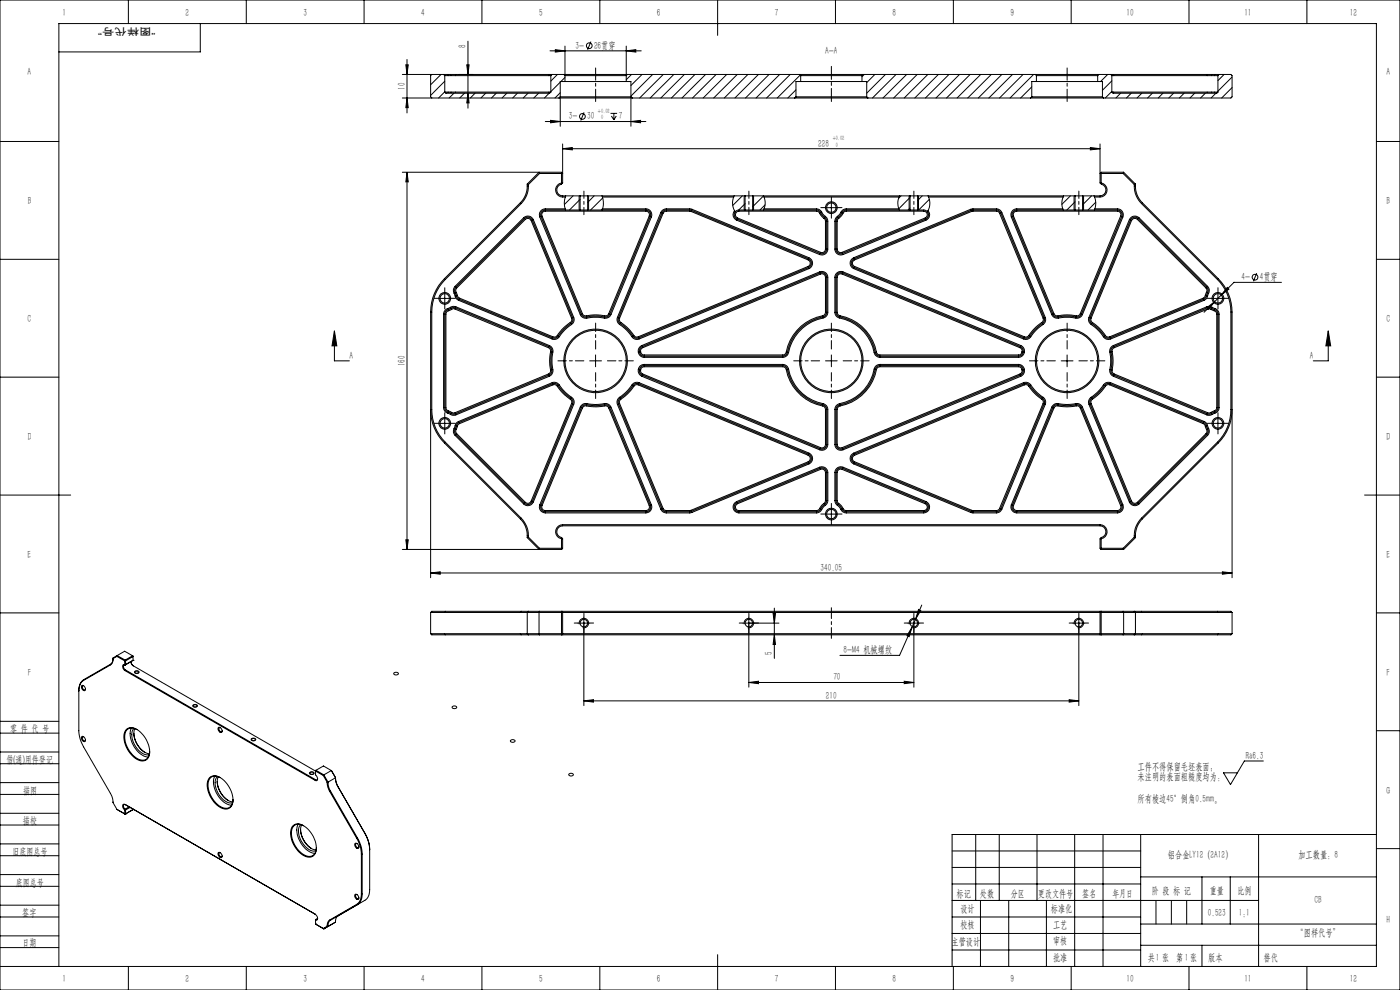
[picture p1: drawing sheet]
<svg xmlns="http://www.w3.org/2000/svg" width="594mm" height="420mm" viewBox="0 0 594 420" stroke-linecap="round" stroke-linejoin="round" font-family="sans-serif">
<defs><g id="words">
<g font-size="4.4">
<text x="26.5" y="6.6">1</text>
<text x="78.7" y="6.6">2</text>
<text x="128.7" y="6.6">3</text>
<text x="178.7" y="6.6">4</text>
<text x="228.7" y="6.6">5</text>
<text x="278.7" y="6.6">6</text>
<text x="328.7" y="6.6">7</text>
<text x="378.7" y="6.6">8</text>
<text x="428.7" y="6.6">9</text>
<text x="478" y="6.6">10</text>
<text x="528" y="6.6">11</text>
<text x="572.7" y="6.6">12</text>
<text x="197.7" y="20.5" transform="rotate(-90 197.7 20.5)">8</text>
<text x="244.2" y="20.7">3-</text>
<text x="252" y="20.7">26贯穿</text>
<text x="350.1" y="22.8">A-A</text>
<text x="11.7" y="31.6">A</text>
<text x="588.3" y="31.6">A</text>
<text x="171.8" y="38.1" transform="rotate(-90 171.8 38.1)">10</text>
<text x="241.3" y="50.7">3-</text>
<text x="249.1" y="50.7">30</text>
<text x="262.6" y="50.7">7</text>
<text x="347.2" y="62.2">228</text>
<text x="11.7" y="86.6">B</text>
<text x="588.3" y="86.6">B</text>
<text x="526.7" y="118.9">4-</text>
<text x="534.5" y="118.9">4贯穿</text>
<text x="11.7" y="136.6">C</text>
<text x="588.2" y="136.6">C</text>
<text x="148.3" y="152.4">A</text>
<text x="171.8" y="155.4" transform="rotate(-90 171.8 155.4)">160</text>
<text x="555.7" y="152.4">A</text>
<text x="11.7" y="186.6">D</text>
<text x="588.3" y="186.6">D</text>
<text x="11.7" y="236.6">E</text>
<text x="588.2" y="236.6">E</text>
<text x="348.1" y="242.2">340.05</text>
<text x="327.7" y="277.8" transform="rotate(-90 327.7 277.8)">5</text>
<text x="357.9" y="277.1">8-M4 机械螺纹</text>
<text x="11.8" y="286.6">F</text>
<text x="588.3" y="286.6">F</text>
<text x="353.6" y="288.6">70</text>
<text x="350.4" y="296.5">210</text>
<text x="4.3" y="310.5">零 件 代 号</text>
<text x="2.7" y="323.5">借(通)用件登记</text>
<text x="528.6" y="322">Ra6.3</text>
<text x="482.7" y="326.6">工件不得保留毛坯表面；</text>
<text x="482.7" y="331.1">未注明的表面粗糙度均为：</text>
<text x="9.8" y="336.7">描图</text>
<text x="482.7" y="340.1">所有棱边45°倒角0.5mm。</text>
<text x="588.2" y="336.7">G</text>
<text x="9.7" y="349.8">描校</text>
<text x="5.3" y="362.6">旧底图总号</text>
<text x="495.5" y="364.1">铝合金LY12（2A12）</text>
<text x="550.9" y="364.1">加工数量：8</text>
<text x="6.8" y="375.7">底图总号</text>
<text x="405.9" y="380.4">标记</text>
<text x="415.8" y="380.4">处数</text>
<text x="428.8" y="380.4">分区</text>
<text x="440.4" y="380.4">更改文件号</text>
<text x="459.1" y="380.4">签名</text>
<text x="472" y="380.4">年月日</text>
<text x="488.7" y="379.1">阶 段 标 记</text>
<text x="513.3" y="379.1">重量</text>
<text x="525" y="379.1">比例</text>
<text x="557.8" y="382.9">CB</text>
<text x="9.5" y="388.5">签字</text>
<text x="407.5" y="386.8">设计</text>
<text x="445.9" y="386.8">标准化</text>
<text x="512.5" y="388.4">0.523</text>
<text x="407.5" y="393.7">校核</text>
<text x="446.8" y="393.7">工艺</text>
<text x="588.2" y="391.6">H</text>
<text x="9.5" y="401.5">日期</text>
<text x="403.7" y="400.7">主管设计</text>
<text x="446.8" y="400.7">审核</text>
<text x="550.1" y="397.1">“图样代号”</text>
<text x="446.8" y="407.7">批准</text>
<text x="487" y="407.6">共 张 第 张</text>
<text x="490.3" y="407.6">1</text>
<text x="502.7" y="407.6">1</text>
<text x="512.6" y="407.6">版本</text>
<text x="26.5" y="416.6">1</text>
<text x="78.7" y="416.6">2</text>
<text x="128.7" y="416.6">3</text>
<text x="178.7" y="416.6">4</text>
<text x="228.7" y="416.6">5</text>
<text x="278.7" y="416.6">6</text>
<text x="328.7" y="416.6">7</text>
<text x="378.7" y="416.6">8</text>
<text x="428.7" y="416.6">9</text>
<text x="478" y="416.6">10</text>
<text x="528" y="416.6">11</text>
<text x="572.7" y="416.6">12</text>
</g>
<g font-size="4.4" fill="#0a0605">
<text x="525.6" y="388.4">1:1</text>
<text x="536.1" y="407.6">替代</text>
</g>
<text font-size="4.1" fill="#0a0605" x="66" y="11.9" transform="rotate(-180 66 11.9)">“图样代号”</text>
<g font-size="2.6">
<text x="253.7" y="48.1">+0.02</text>
<text x="255" y="50.7">0</text>
<text x="353.3" y="59.6">+0.02</text>
<text x="354.6" y="62.2">0</text>
</g>
</g></defs>
<g fill="none" stroke="#000" stroke-width=".42">
<path d="M0 0h594v420h-594zM54.5 0v10M85 10v12h-60M104.5 0v10M154.5 0v10M198.5 17.5v28.4M204.5 0v10M239.7 19.6v15M250.7 17.7l-1.4 3.4M254.5 0v10M265.7 19.6v15M304.5 0v15"/>
<path d="M354.5 0v10M404.5 0v10M454.5 0v10M504.5 0v10M554.5 0v10M172.2 27.5h1l-.5 4.1zM172.7 25.2v22.7M183.2 31.6l-.5 .5v9l.5 .5M187.1 31.6l-4.4 4.4M188.2 31.6h46M188.2 31.6h-17.5M188.2 31.6l.5 .5"/>
<path d="M188.7 34.4l-6 6.1M188.7 39l-2.6 2.6M188.7 32.1h45M188.7 39.1h45M188.7 32.1v7M188.7 39.1l.5 .5h44l.5-.5M192.6 39.6l-2 2M197.1 39.6l-2 2M198 27.5h1l-.5 4.1zM198.5 39.6l.5 4.1h-1zM201.5 39.6l-1.9 2M206.1 39.6l-2.1 2"/>
<path d="M210.5 39.6l-2 2M215 39.6l-2 2M219.5 39.6l-2 2M224 39.6l-2 2M228.5 39.6l-2 2M233 39.6l-2 2M233.4 21.6h38.7M233.7 32.1v7M234.2 31.6h5M234.2 31.6l-.5 .5M235.6 21.1l4.1 .5-4.1 .5zM236.5 31.6l-2.8 2.8"/>
<path d="M237.7 34.9l-4 4M237.7 39.4l-2.2 2.2M239.2 31.6l.5 .5h24.7a1.52 1.52 0 0 0 1.8-.5M239.2 31.6h27M239.7 32.9l-1.7 1.7M239.7 34.6h26M239.7 34.6h-2v19M265.7 21.6l4.1-.5v1zM265.7 34.6h2v19M266.2 31.6h73M267.9 31.6l-2.2 2.2M272.4 31.6l-4.7 4.7"/>
<path d="M276.9 31.6l-9.2 9.2M281.4 31.6l-10 10M285.9 31.6l-10 10M290.4 31.6l-10 10M294.9 31.6l-10 10M299.4 31.6l-10.1 10M303.8 31.6l-10 10M308.3 31.6l-10 10M312.8 31.6l-10 10M317.3 31.6l-10 10M321.8 31.6l-10 10M326.3 31.6l-10 10"/>
<path d="M330.8 31.6l-10 10M335.3 31.6l-10 10M337.7 38.1l-3.4 3.5M339.2 31.6h27M339.2 31.6l.5 .5M339.5 31.8l-9.7 9.8M339.7 32.1h26M339.7 34.6h26M339.7 34.6h-2v6.5M339.7 32.1v2.5M365.7 34.6h2v6.5M365.7 32.1v2.5"/>
<path d="M366.2 31.6h73M366.2 31.6l-.5 .5M366.7 31.6l-1 .9M371.2 31.6l-3.5 3.4M375.7 31.6l-8 7.9M380.2 31.6l-10 10M384.7 31.6l-10.1 10M389.1 31.6l-9.9 10M393.7 31.6l-10.1 10M398.1 31.6l-10 10M402.6 31.6l-10 10M407.1 31.6l-10 10"/>
<path d="M411.6 31.6l-10 10M416.1 31.6l-10 10M420.6 31.6l-10 10M425.1 31.6l-10 10M429.6 31.6l-10 10M434.1 31.6l-10 10M437.8 36.8l-4.8 4.8M438.5 31.6l-9.9 10M439.2 31.6h27.1M439.2 31.6l.5 .5M439.7 34.6h26M439.7 32.1h26"/>
<path d="M439.7 34.6h-1.9v6.5M439.7 32.1v2.5M465.7 34.6h2v6.5M465.7 32.1v2.5M466.3 31.6h4.9M466.3 31.6l-.6 .5M470 31.6l-3 3M471.2 31.6h46M471.2 31.6l.5 .5M471.7 34.3l-4 4M471.7 38.8l-2.8 2.8M471.7 32.1h45"/>
<path d="M471.7 39.1h45M471.7 39.1l.6 .5h44l.4-.5M471.7 32.1v7M475.4 39.6l-1.9 2M480 39.6l-2.1 2M484.4 39.6l-2 2M488.9 39.6l-2 2M493.4 39.6l-2 2M497.9 39.6l-2 2M502.4 39.6l-2 2M506.9 39.6l-2 2M511.4 39.6l-2 2"/>
<path d="M515.9 39.6l-2 2M516.7 32.1v7M517.2 31.6h5.1l.4 .5v9l-.4 .5h-54.1M517.2 31.6l-.5 .5M519.4 31.6l-2.7 2.6M522.7 32.7l-6 6M522.7 37.2l-4.4 4.4M172.7 41.6l.5 4.1h-1zM231.4 51.6h42.6M233.6 51.1l4.1 .5-4.1 .5zM237.2 41.6l.5-.5h30l.5 .5M237.2 41.6h31"/>
<path d="M237.2 41.6h-66.5M247.8 47.7l-1.4 3.4M259 48.1h2.8M259.4 49.2l1.1 1.7M260.5 48.1v2.8M261.5 49.2l-1 1.7M267.7 51.6l4.1-.5v1zM268.2 41.6h69M337.2 41.6h31M337.7 41.1h30M337.7 41.1l-.5 .5M367.7 41.1l.5 .5"/>
<path d="M368.2 41.6h69.1M437.3 41.6h30.9M437.8 41.1h29.9M437.8 41.1l-.5 .5M467.7 41.1l.5 .5M0 60h25M170.7 73.1h67.5l.3 .3M172.7 73.1v160M172.7 73.1l.5 4.1h-1zM223.7 78.1a10.1 10.1 0 0 1-2.9 7.9l-32.2 32.2a20 20 0 0 0-5.9 14.2v112.7M223.7 78.1l.5 .2M224.2 78.3a10.4 10.4 0 0 1-3.1 8.1l-32.2 32.2a19.6 19.6 0 0 0-5.7 13.8v41.4a19.4 19.4 0 0 0 5.7 13.8l32.2 32.2a10.5 10.5 0 0 1 3.1 8.1"/>
<path d="M228.9 73.6h9.3M228.9 73.6l-4.7 4.7M228.9 73.6l-.2-.5-5 5M238.2 77.6a3.1 3.1 0 0 0-2.3 3.9 3.1 3.1 0 0 0 4 2.1M238.2 73.6v4M238.2 77.6l.3 .2M238.5 73.4l-.3 .2M238.5 73.4l.2 .2M238.7 61.1v16.5l-.5 .6a2.5 2.5 0 0 0-1.9 2.7 2.5 2.5 0 0 0 2.4 2.2h7.4M238.7 63.1l4.1-.5v1zM238.7 63.1h228M462.6 62.6l4.1 .5-4.1 .5z"/>
<path d="M466.7 61.1v16.5l.6 .6a2.5 2.5 0 0 1 1.9 2.7 2.5 2.5 0 0 1-2.5 2.2h-7.4M467 73.4l-.3 .2M467 73.4l.2 .2M467.2 77.6a3 3 0 0 1 2.5 3.2 3 3 0 0 1-3 2.8h-2.3M467.2 73.6v4M467.2 73.6h9.3M467.2 77.6l-.2 .2M476.5 73.6l4.8 4.7M476.7 73.1h-9.5l-.2 .3M476.7 73.1l-.2 .5M476.7 73.1l5.1 5M481.3 78.3a10.4 10.4 0 0 0 3 8.1l32.2 32.2a19.6 19.6 0 0 1 5.8 13.8v41.4a19.4 19.4 0 0 1-5.8 13.8l-32.2 32.2a10.5 10.5 0 0 0-3 8.1"/>
<path d="M481.8 78.1a10.1 10.1 0 0 0 2.9 7.9l32.2 32.2a20 20 0 0 1 5.8 14.2v112.7M481.8 78.1l-.5 .2M584 60h10M222.2 92.4a2.53 2.53 0 0 1 4.1 .8l17.1 41.4a2.7 2.7 0 0 1-1.7 3.6l-2.1 1.8-1.8 2.1a2.76 2.76 0 0 1-3.6 1.7l-39.6-16.4-1.2-.9-.6-1.8a2.66 2.66 0 0 1 .3-3.2zM222.5 92.7a2.03 2.03 0 0 1 3.3 .7l17.2 41.4a2.26 2.26 0 0 1-1.6 3l-2.1 1.8-1.9 2.2a2.33 2.33 0 0 1-3 1.6l-39.6-16.5-.9-.7-.7-1.8a2.1 2.1 0 0 1 .2-2.6zM222.9 93.1a1.54 1.54 0 0 1 2.5 .5l17.1 41.4a1.54 1.54 0 0 1-.6 1.8 25.1 25.1 0 0 0-6 6.1h-1.3l-39.6-16.4-.9-1.1a3.4 3.4 0 0 1-.3-3.2zM230.3 90l1.1-.4h42.6a1.51 1.51 0 0 1 1.4 2.1l-17.1 41.4a1.55 1.55 0 0 1-1.7 .9 26.1 26.1 0 0 0-8.6-.1l-.9-.8-17.1-41.4-.1-1.1zM239.8 88.6h-8.4a2.5 2.5 0 0 0-2.4 3.5l17.2 41.4a2.78 2.78 0 0 0 3.7 1.3 18.4 18.4 0 0 1 6.9 .2l1.6-.5 .8-1 17.2-41.4a2.5 2.5 0 0 0-2.4-3.5h-18.3M239.8 88.6l.2 .5M239.9 83.6a8.3 8.3 0 0 0-.1 5M240 83.1l-.1 .5M243.1 83.1l-3.6 3.7"/>
<path d="M245.7 83.1v6M246.1 89.1h-14.7a1.98 1.98 0 0 0-1.9 2.7l17.2 41.5a2.31 2.31 0 0 0 3.1 1 18.7 18.7 0 0 1 7 .2l1.3-.4 .6-.8 17.2-41.5a1.98 1.98 0 0 0-1.9-2.7h-24.7M246.1 83.1h3.2M246.1 89.1h3.2M246.1 84.6l-4.5 4.5M246.1 89.1h.1M246.1 83.1v6M249.3 83.1h66.8M249.3 83.1v6M249.7 83.1v6M252.1 83.1l-2.8 2.8M255.4 83.1l.2 .5"/>
<path d="M255.6 83.6h55.7M255.6 83.6a8.3 8.3 0 0 1 .1 5M255.7 88.6l-.2 .5M255.7 88.5l-.6 .6M255.7 84l-5.1 5.1M281 89.2l1.7-.6 10.8 .1 49.7 20.6a2.5 2.5 0 0 1 1.6 2.4 2.5 2.5 0 0 1-1.6 2.3l-72 29.8a2.72 2.72 0 0 1-3.6-1.7l-3.2-3.3a3.7 3.7 0 0 1-2.6-3.4l18.6-45.2zM281.2 89.8l1.5-.7 10.5 .1 49.8 20.6a2.01 2.01 0 0 1 1.3 1.9 2.01 2.01 0 0 1-1.3 1.8l-72 29.9a2.26 2.26 0 0 1-3-1.6l-1.9-2.2-2.2-1.8a2.33 2.33 0 0 1-1.5-3zM281.7 90l1-.4h10.3l49.9 20.7a1.52 1.52 0 0 1 .9 1.4 1.52 1.52 0 0 1-.9 1.3l-72.1 29.9a1.54 1.54 0 0 1-1.8-.6 26 26 0 0 0-6-6l-.1-1.3zM311.3 83.6a6.8 6.8 0 0 0 .4 5.8M311.5 83.1l-.2 .5M311.7 89.4l.2 .5M312.6 89.9l.9-.3 33.5 .1 3.2 3.8v12.2a1.51 1.51 0 0 1-2 1.4l-35.3-14.6a1.49 1.49 0 0 1-.3-2.6z"/>
<path d="M315 83.1l-4.1 4.1M315.7 83.1v6M316.1 89.1h-2.8l-1.4 .8M316.1 89.1h3.2M316.1 83.1h3.2M316.1 86.4l-2.7 2.7M316.1 83.1v6M319.3 89.1l27.9 .2 3 3.2 .5 .9v12.3a2 2 0 0 1-2.8 1.8l-35.1-14.6a2.04 2.04 0 0 1-.9-3M319.3 83.1h66.8M319.3 83.1v6M319.4 83.1l-.1 .1M319.7 83.1v6"/>
<path d="M324.2 88.6h22.2a3.5 3.5 0 0 1 2.9 2.4l1.5 1.4 .4 1.1v12.2a2.5 2.5 0 0 1-3.4 2.3l-35.2-14.6a2.49 2.49 0 0 1-.9-4M324.2 83.6h57.3M324.2 83.6a6.6 6.6 0 0 1 0 5M324.2 83.6l-.2-.5-4.7 4.6M324.2 88.6l-.2 .5M324.6 86.9l-2.2 2.2M350.2 88.1h5M352.7 85.6v5M358.1 89.9l1-.3h32.8a1.5 1.5 0 0 1 1.5 1.2 1.5 1.5 0 0 1-.9 1.7l-35.2 14.6a1.51 1.51 0 0 1-2.1-1.4v-12.1zM381.4 88.6h-22.3a3.5 3.5 0 0 0-2.9 2.4l-1.5 1.4-.4 .9-.1 12.4a2.53 2.53 0 0 0 3.5 2.3l35.2-14.6a2.5 2.5 0 0 0 .8-4M381.4 88.6l.2 .5M381.5 83.6a6.8 6.8 0 0 0-.1 5"/>
<path d="M381.7 83.1l-.2 .5M382.3 83.1l-1.1 1.1M385.7 83.1v6M386.1 89.1l-27.9 .2-3 3.2-.4 .9-.1 12.3a2 2 0 0 0 2.8 1.8l35.2-14.6a1.99 1.99 0 0 0 .8-3.1M386.1 89.1h3.2M386.1 83.1h3.2M386.1 83.8l-4.7 4.8M386.1 88.2l-.8 .9M386.1 83.1v6M389.3 89.1h3.1l1.1 .7M389.3 83.1h66.8M389.3 83.1v6"/>
<path d="M389.7 83.1v6M391.3 83.1l-2 2M393.7 89.4l-.2 .4M393.8 83.1l.2 .5M394 83.6h57.1M394 83.6a6.7 6.7 0 0 1-.3 5.8M394.3 84.6l-4.5 4.5M430.4 90l1-.4h42.7a1.51 1.51 0 0 1 1.4 2.1l-17.2 41.4a1.56 1.56 0 0 1-1.7 .9 25.9 25.9 0 0 0-8.5-.1l-.9-.8-17.2-41.4-.1-.7zM450.9 88.6h-19.5a2.5 2.5 0 0 0-2.3 3.5l17.2 41.4a2.78 2.78 0 0 0 3.7 1.3 18.5 18.5 0 0 1 6.9 .2l1.2-.3 1-.8 17.3-41.8a2.5 2.5 0 0 0-2.3-3.5h-9.6M450.9 88.6l.2 .5M451.1 83.6a7.1 7.1 0 0 0-.2 5M451.3 83.1l-.2 .5"/>
<path d="M454.2 83.1l-3.7 3.6M455.7 83.1v6M456.1 89.1h-24.7a2.02 2.02 0 0 0-1.9 2.7l17.2 41.5a2.27 2.27 0 0 0 3.2 1 18.7 18.7 0 0 1 7 .2l1.3-.4 .6-.8 17.2-41.5a2.02 2.02 0 0 0-1.9-2.7h-14.8M456.1 89.1h3.2M456.1 83.1h3.2M456.1 85.6l-3.5 3.5M456.1 83.1v6M459.3 83.1v6M459.7 83.1v6M463.1 83.1l-3.8 3.8M464.2 83.1l.2 .5M464.4 83.6a7.1 7.1 0 0 1 .1 5"/>
<path d="M464.5 88.6l-.2 .5M464.9 85.8l-3.3 3.3M479.5 92.7l1.5-1 1.2 .1 1.1 .6 29.1 29.1a3.5 3.5 0 0 1 0 4l-.6 1.2-.9 .7-39.7 16.4a2.72 2.72 0 0 1-3.6-1.7l-3.1-3.3a3.9 3.9 0 0 1-2.7-3.4zM479.9 93l1.2-.8h1l.8 .5 29.1 29.1a3.2 3.2 0 0 1-.1 3.6l-.4 1-.8 .5-39.7 16.5a2.26 2.26 0 0 1-2.9-1.6l-1.9-2.2-2.2-1.8a2.33 2.33 0 0 1-1.5-3zM480.6 93l1-.3 1 .4 29.1 29.1a3.6 3.6 0 0 1-.4 3.4l-.8 .9-39.6 16.4a1.54 1.54 0 0 1-1.9-.6 25.1 25.1 0 0 0-6-6v-1.3zM0 110h25M354.9 116l1.6-.8 1.2 .1 75.4 31.3a2.63 2.63 0 0 1 1.5 2.9 2.63 2.63 0 0 1-2.4 2.1h-58.9a2.61 2.61 0 0 1-2.4-2 19 19 0 0 0-15.4-15l-1-.9-.3-1.2v-14.9zM355.2 116.3l1.3-.6 1 .1 75.4 31.3a2.13 2.13 0 0 1 1.2 2.3 2.13 2.13 0 0 1-1.9 1.7h-58.9a2.03 2.03 0 0 1-1.9-1.6 19.4 19.4 0 0 0-15.7-15.3l-.7-.7-.3-1v-14.9zM355.6 116.6l.6-.4 1.1 .1 75.5 31.2a1.61 1.61 0 0 1 .8 1.8 1.61 1.61 0 0 1-1.4 1.3h-58.9a1.46 1.46 0 0 1-1.4-1.2 20.3 20.3 0 0 0-16.2-15.8l-.5-1.1v-14.9zM361.6 109.7l50.3-20.9 10.8-.2a2.49 2.49 0 0 1 2.4 1.6l18.4 44.4a2.78 2.78 0 0 1-1.7 3.6l-2.1 1.8-1.8 2.1a2.81 2.81 0 0 1-3.6 1.7l-72.1-29.8a2.49 2.49 0 0 1-.6-4.3zM361.9 110.1l50.3-20.9 10.5-.1a2.08 2.08 0 0 1 1.9 1.2l18.4 44.5a2.26 2.26 0 0 1-1.5 3 19.1 19.1 0 0 0-4.8 5.1l-.9 .5h-1.3l-72.6-30.2a2 2 0 0 1 0-3.1zM361.9 110.8l.7-.5 49.7-20.6h10.9l.8 .6 18.6 44.7a1.54 1.54 0 0 1-.6 1.8 25.1 25.1 0 0 0-6.1 6.1h-1.2l-72.1-29.9-.9-.9z"/>
<path d="M533.2 115.9l-1.4 3.4M543.7 119.8h-20.1l-12.7 12.7M584 110h10M186.2 126.6h5M188.7 124.1v5M188.9 131.5l3-1.5 1.5 .2 39.7 16.4a2.78 2.78 0 0 1 1.3 3.7 18.4 18.4 0 0 0 .2 6.9l-.5 1.6-1 .8-39.7 16.4-1.5 .2-1.6-.8a2.54 2.54 0 0 1-2.1-2.5v-39.6zM189.3 131.9l2.8-1.4 1.2 .1 39.6 16.5a2.31 2.31 0 0 1 1 3.1 18.7 18.7 0 0 0 .2 7l-.4 1.3-.8 .6-39.6 16.5-1 .1-.9-.3a3.9 3.9 0 0 1-2.7-2.5v-39.6zM189.7 132.2l2.5-1.2h.7l39.8 16.5a1.56 1.56 0 0 1 .9 1.7 25.9 25.9 0 0 0-.1 8.5l-.6 .9-40 16.6-1.2-.2a3.5 3.5 0 0 1-2.5-2.1v-39.6zM512.1 130.5l3.2-2.5-2.5 3.3zM514.2 126.6h5.1M516.7 124.1v5M520.7 121.9l.7 .7-3.2 2.6z"/>
<path d="M141.9 140.4l1 6.3h-2zM141.9 140.4v12.7h6.3M250.2 153.1h5M252.7 150.6v5M271.6 147.1l76.2-31.8a2.5 2.5 0 0 1 3.4 2.3v14.9a2.45 2.45 0 0 1-2 2.4 19.1 19.1 0 0 0-14.9 15.5l-1 .9-1.2 .3h-58.8a2.65 2.65 0 0 1-2.3-1.7 2.65 2.65 0 0 1 .6-2.8zM271.7 155.2l1.6-.6h58.8a2.53 2.53 0 0 1 2.5 2 19 19 0 0 0 15.4 15l.9 .9 .3 1.2v14.8a2.47 2.47 0 0 1-3.4 2.3l-75.5-31.2a2.69 2.69 0 0 1-.6-4.4zM271.9 147.4l76-31.6a2 2 0 0 1 2.8 1.8v14.9a1.96 1.96 0 0 1-1.6 1.9 19.3 19.3 0 0 0-15.3 15.7l-.7 .7-1 .3h-58.8a2.18 2.18 0 0 1-1.9-1.4 2.18 2.18 0 0 1 .5-2.3zM272 155.6l1.3-.5h58.8a2.03 2.03 0 0 1 2 1.6 19.5 19.5 0 0 0 15.6 15.3l.9 1 .1 .7v14.8a2 2 0 0 1-2.8 1.9l-75.4-31.3a2.16 2.16 0 0 1-.5-3.5zM272.1 148l76.1-31.7a1.51 1.51 0 0 1 2 1.3v14.9a1.54 1.54 0 0 1-1.2 1.5 20.3 20.3 0 0 0-15.8 16.1l-.8 .5h-59.1a1.66 1.66 0 0 1-1.2-2.6zM272.2 156.1l1.1-.5h58.8a1.56 1.56 0 0 1 1.5 1.2 20.3 20.3 0 0 0 16.1 15.8l.5 1.1v14.8a1.51 1.51 0 0 1-2 1.4l-75.5-31.2a1.69 1.69 0 0 1-.5-2.6zM350.2 153.1h5M352.7 150.6v5"/>
<path d="M371.4 155.5l1.1-.8 .8-.1h58.9a2.63 2.63 0 0 1 2.4 2.1 2.63 2.63 0 0 1-1.5 2.9l-75.4 31.2a2.49 2.49 0 0 1-3.5-2.3v-14.8a2.45 2.45 0 0 1 2-2.4 18.9 18.9 0 0 0 15-15.5zM371.8 155.8l1.5-.7h58.9a2.1 2.1 0 0 1 1.9 1.7 2.1 2.1 0 0 1-1.2 2.3l-75.4 31.3a2 2 0 0 1-2.8-1.9v-14.8a2.03 2.03 0 0 1 1.6-2 19.4 19.4 0 0 0 15.3-15.6zM450.3 153.1h5M452.8 150.6v5M471.3 147.4l1.1-.8 39.6-16.4 1.5-.2 1.7 .8a2.54 2.54 0 0 1 2 2.5v39.6a3.5 3.5 0 0 1-2.7 2.8l-1 .5-1.5-.2-39.6-16.4a2.84 2.84 0 0 1-1.4-3.7 18.5 18.5 0 0 0-.2-6.9zM472 147.4l40.2-16.8 1.2-.1 1.8 .8a2 2 0 0 1 1.5 2v39.6a3.7 3.7 0 0 1-2.6 2.5l-.9 .3-1-.1-39.7-16.5a2.27 2.27 0 0 1-1-3.2l.2-3.8-.4-3.5zM472.2 148l40.2-16.9 1.4 .1a3.3 3.3 0 0 1 2.5 2.1v39.6a3.6 3.6 0 0 1-2.7 2.2h-1.2l-39.6-16.4a1.47 1.47 0 0 1-.9-1.7 27.2 27.2 0 0 0 0-8.6zM563.6 140.4l1 6.3h-2.1zM563.6 140.4v12.7h-6.4M0 160h25M182.7 173.8a20 20 0 0 0 5.9 14.1l32.2 32.3a10 10 0 0 1 2.9 7.9M186.2 179.6h5"/>
<path d="M188.7 177.1v5M193.8 179.3l40.4-16.9a2.78 2.78 0 0 1 3.6 1.7l3.9 3.9a2.76 2.76 0 0 1 1.7 3.6l-17.1 41.4a2.53 2.53 0 0 1-4.1 .8l-29.1-29.1a3.5 3.5 0 0 1 0-4zM194.2 179.7l40.2-16.9a2.25 2.25 0 0 1 3 1.6l4 4a2.33 2.33 0 0 1 1.6 3l-17.2 41.4a2.01 2.01 0 0 1-3.3 .6l-29.1-29.1a3.1 3.1 0 0 1 .1-3.4zM246.7 172l1-.7 1.3-.1a22.7 22.7 0 0 0 8.2 0l1.2 .5 .8 1 17.2 41.5a2.53 2.53 0 0 1-2.4 3.4h-42.6a2.53 2.53 0 0 1-2.4-3.4zM247 172.3l1.2-.6h.7a22.6 22.6 0 0 0 8.3 0l.9 .4 .6 .8 17.2 41.4a1.98 1.98 0 0 1-1.9 2.8h-42.6a1.98 1.98 0 0 1-1.9-2.8zM247.4 172.7l1.4-.5a27 27 0 0 0 8.6 0l.9 .9 17.1 41.4a1.51 1.51 0 0 1-1.4 2.1h-42.6a1.51 1.51 0 0 1-1.4-2.1zM262.6 168.8l.3-.3a23.3 23.3 0 0 0 5.8-5.8l1.2-.5 1.3 .2 72 29.8a2.5 2.5 0 0 1 1.6 2.3 2.5 2.5 0 0 1-1.6 2.3l-49.6 20.6-10.9 .2a2.59 2.59 0 0 1-2.3-1.5l-18.4-44.5-.2-1.3zM262.9 169.1l.3-.2a27.7 27.7 0 0 0 6.1-6l1.7-.1 72 29.9a2.01 2.01 0 0 1 1.3 1.8 2.01 2.01 0 0 1-1.3 1.9l-49.7 20.6-10.6 .1a1.85 1.85 0 0 1-1.8-1.3l-18.5-44.4v-1.4zM263.2 169.5l.3-.1a26 26 0 0 0 6-6l1.3-.1 72.1 29.8a1.52 1.52 0 0 1 .9 1.4 1.52 1.52 0 0 1-.9 1.4l-49.8 20.6-10.6 .1-1.1-.7-18.5-44.7-.1-.8zM355.7 172.6a20.6 20.6 0 0 0 16.5-16.5l1.1-.5h58.9a1.62 1.62 0 0 1 1.4 1.3 1.62 1.62 0 0 1-.8 1.8l-75.5 31.2a1.51 1.51 0 0 1-2.1-1.4v-14.8zM446.7 172l1.1-.7 1.3-.1a22.7 22.7 0 0 0 8.2 0l1.2 .5 .7 1 17.2 41.5a2.53 2.53 0 0 1-2.3 3.4h-42.7a2.53 2.53 0 0 1-2.3-3.4zM447.1 172.3l.8-.5 1-.1a22.7 22.7 0 0 0 8.3 0l1 .4 .6 .8 17.2 41.4a2.02 2.02 0 0 1-1.9 2.8h-42.7a2.02 2.02 0 0 1-1.9-2.8z"/>
<path d="M447.5 172.7l1.4-.5a27 27 0 0 0 8.5 0l.9 .9 17.2 41.4a1.51 1.51 0 0 1-1.4 2.1h-42.7a1.51 1.51 0 0 1-1.4-2.1zM463 169.1l.2-.2a23.1 23.1 0 0 0 5.9-5.8l.9-.4 1 .1 39.7 16.5 .9 .7 .7 1.8a2.04 2.04 0 0 1-.3 2.5l-29.1 29.1a2.01 2.01 0 0 1-3.3-.6l-17.1-41.4-.1-1.4zM468.5 163l1.5-.8 1.2 .2 39.9 16.5 .9 .8 .7 1.8a2.66 2.66 0 0 1-.3 3.2l-29.1 29.1a2.53 2.53 0 0 1-4.1-.8l-17.2-41.4a2.76 2.76 0 0 1 1.7-3.6l2.8-2.5zM469.2 163.6l.9-.4 .8 .1 39.6 16.4 .9 1.1a3.4 3.4 0 0 1 .3 3.2l-29.1 29.1a1.5 1.5 0 0 1-2.5-.5l-17.1-41.4a1.54 1.54 0 0 1 .5-1.8 19.2 19.2 0 0 0 5.7-5.8zM514.2 179.6h5.1M516.7 177.1v5M522.7 173.8a20 20 0 0 1-5.8 14.1l-32.2 32.3a10 10 0 0 0-2.9 7.9M584 160h10M194.4 180.1l40.2-16.8a1.54 1.54 0 0 1 1.8 .5 25.1 25.1 0 0 0 6.1 6.1v1.3l-17.1 41.4a1.5 1.5 0 0 1-2.5 .5l-29.1-29.1a3.6 3.6 0 0 1 .3-3.4zM354.9 198.8l1.6-.8 1.2 .2 35.2 14.6a2.52 2.52 0 0 1 1.5 2.8 2.52 2.52 0 0 1-2.5 2h-32.8a3.5 3.5 0 0 1-2.9-2.4l-1.7-1.7-.3-1.1v-11.9zM355.2 199.2l1.3-.7 1 .2 35.2 14.5a2.01 2.01 0 0 1 1.2 2.3 2.01 2.01 0 0 1-2 1.6h-32.8a3 3 0 0 1-2.5-2.2l-1.5-1.4-.4-1.1v-11.9zM355.6 199.5l.6-.4h1.1l35.2 14.6a1.5 1.5 0 0 1 .9 1.7 1.5 1.5 0 0 1-1.5 1.2l-33.7-.2-1.3-1.9-1.3-1.2-.4-.9v-11.9z"/>
<path d="M361.6 192.6l72.7-30.2a2.8 2.8 0 0 1 3.6 1.7l3.9 3.9a2.76 2.76 0 0 1 1.7 3.6l-18.4 44.5a2.49 2.49 0 0 1-2.4 1.5l-10.8-.2-49.7-20.6a2.49 2.49 0 0 1-.6-4.2zM361.9 193l72.6-30.2a2.25 2.25 0 0 1 2.9 1.6l4.1 4a2.33 2.33 0 0 1 1.5 3l-18.4 44.4a1.94 1.94 0 0 1-1.9 1.3l-10.5-.1-50.3-20.9a1.96 1.96 0 0 1 0-3.1zM361.9 193.7l.7-.6 72.1-29.8a1.54 1.54 0 0 1 1.8 .5 26 26 0 0 0 6 6.1l.1 1.3-18.6 44.7-.8 .6h-10.9l-49.7-20.6-.9-.9zM0 210h30M311.9 213.2l35.9-15a2.47 2.47 0 0 1 3.4 2.3v12.1l-.4 1.2-2 2.1a2.6 2.6 0 0 1-2.4 1.7h-32.9a2.5 2.5 0 0 1-2.3-1.6 2.5 2.5 0 0 1 .7-2.8zM312.2 213.6l35.7-14.9a2 2 0 0 1 2.8 1.8v12.1l-.3 .9-2.2 2.5a1.82 1.82 0 0 1-1.8 1.1h-32.9a1.99 1.99 0 0 1-1.8-1.3 1.99 1.99 0 0 1 .5-2.2zM312.5 214l35.7-14.9a1.51 1.51 0 0 1 2 1.4l-.1 12.4-2.6 3.2-.7 .5h-33.3a1.49 1.49 0 0 1-1.4-1 1.49 1.49 0 0 1 .4-1.6zM350.2 218.1h5M352.7 215.6v5M579 210h15M170.7 233.1h67.5l.5-.5v-4l-.5-.6a2.5 2.5 0 0 1-1.9-2.7 2.5 2.5 0 0 1 2.4-2.2h228a2.5 2.5 0 0 1 2.5 2.2 2.5 2.5 0 0 1-1.9 2.7l-.6 .6v4l.5 .5h9.5M172.2 229h1l-.5 4.1z"/>
<path d="M223.7 228.1l5 5 .2-.5M224.2 227.9l4.7 4.7M224.2 227.9l-.5 .2M228.9 232.6h9.3M238.2 228.5a3 3 0 0 1-2.5-3.2 3 3 0 0 1 3-2.7h228a3 3 0 0 1 3 2.7 3 3 0 0 1-2.5 3.2M238.2 228.5v4.1M238.2 232.6l.3 .3M238.5 228.3l-.3 .2M467 228.3l.2 .2M467.2 228.5v4.1M467.2 232.6h9.3M467.2 232.6l-.2 .3"/>
<path d="M476.5 232.6l.2 .5M481.3 227.9l-4.8 4.7M481.3 227.9l.5 .2M481.8 228.1l-5.1 5M182.7 259.8h41M182.7 259.8v9M182.7 243.1l4.1-.5v1zM182.7 243.1h340M223.7 259.8v9M223.7 259.8h14.5M224.2 259.3h-41l-.5 .5M224.2 259.3h257.1"/>
<path d="M224.2 259.3l-.5 .5M228.9 259.3v10M238.2 259.8v9M238.2 259.3l.5 .5M238.5 259.6l-.3 .2M238.7 259.8v9M238.7 259.8h228M328.5 258v21.3M389.7 258.6l1 .4-2.2 3.5zM391.1 256.7l-2.6 5.8M466.7 259.8v9M467 259.6l.2 .2"/>
<path d="M467.2 259.8v9M467.2 259.8h14.6M467.2 259.3l-.5 .5M476.5 259.3v10M481.3 259.3h41l.4 .5M481.3 259.3l.5 .5M481.8 259.8h40.9M481.8 259.8v9M518.7 242.6l4 .5-4 .5zM522.7 259.8v9M0 260h25M47.9 279.5a2.61 2.61 0 0 1-1 2.3l-11.4 6.5a4.9 4.9 0 0 0-2.1 4.6v17.1a14.4 14.4 0 0 0 2.1 6.8l11.6 20.2 .7 1.9 .1 1.6 1.7 2.9"/>
<path d="M49.6 278.5l-1.7 .9M49.6 278.5l3.3 1.9M49.6 278.5l.1-.4 3.4 2M56.3 278.2l-3.4-1.9-5 2.8a2.97 2.97 0 0 1-1.1 3l-11.3 6.6a5 5 0 0 0-2.1 4.4M56.3 278.2l-3.2 1.9M56.3 278.2l.1 2M56.4 278.5l-3.1 1.9M182.7 268.8h41M182.7 268.8l.5 .5h41M223.7 268.8h14.5M223.7 268.8l.5 .5M224.2 269.3h257.1"/>
<path d="M238.2 268.8l.3 .3M238.7 268.8h228M238.7 268.8l-.5 .5M245.2 264.4h5M245.8 264.8a1.99 1.99 0 0 1 1.7-2.5 1.99 1.99 0 0 1 2.2 2.2 1.99 1.99 0 0 1-2.5 1.8M247.7 261.8v37.5M315.2 264.4h15.3M315.8 264.8a1.99 1.99 0 0 1 1.8-2.5 1.99 1.99 0 0 1 2.1 2.2 1.99 1.99 0 0 1-2.5 1.8M317.7 261.8v29.7M328 260.3h1l-.5 4.1zM328.5 269.3l.5 4.1h-1zM385.2 264.4h5"/>
<path d="M385.8 264.8a1.99 1.99 0 0 1 1.7-2.5 1.99 1.99 0 0 1 2.2 2.2 1.99 1.99 0 0 1-2.5 1.8M386.9 266.2l-1.2 3.9-.9-.4zM387.7 261.8v29.7M388.5 262.5l-6.8 15.5h-25.3M455.2 264.4h5M455.8 264.8a1.99 1.99 0 0 1 1.7-2.5 1.99 1.99 0 0 1 2.2 2.2 1.99 1.99 0 0 1-2.5 1.8M457.7 261.8v37.5M466.7 268.8l.5 .5M467.2 268.8h14.6M467.2 268.8l-.2 .3M481.8 268.8h40.9M481.8 268.8l-.5 .5"/>
<path d="M522.7 268.8l-.4 .5h-41M584 260h10M34.6 290.9a1.33 1.33 0 0 1 1.4 .6 1.33 1.33 0 0 1-.1 1.5 1.56 1.56 0 0 1-1.3-2.1zM35.5 290.9h-.2a.92 .92 0 0 0-.2 1.2 .92 .92 0 0 0 1.1 .4l.1-.2M52.9 282h-.3a1.53 1.53 0 0 0 .5 2.5l80.6 46.6a.6 .6 0 0 0 1-.4l-.2-1.2-.6-.8 .2-1.9M52.9 280.4v1.6M52.9 282l.2 .1M53.1 282.1a1.12 1.12 0 0 0-.7 1.2 1.12 1.12 0 0 0 .9 1l80.6 46.5 .5 .1 .4-.5M53.1 282.1h.1M53.1 280.3l-.2 .1M53.1 280.3l.2 .1M53.1 280.1v.2"/>
<path d="M53.3 280.4l-.2 1.7M55.6 280.7l.2 1.1 .6 .6 80.8 46.6M55.6 280.8l.4 1.1 .6 .6M56.4 280.2h.1M56.4 280.2l-3.3 1.9M56.4 280.2l-.2 .1M57.1 284.9a1.01 1.01 0 0 1 1.1-.4 1.01 1.01 0 0 1 .7 .9 1.01 1.01 0 0 1-1 .4 1.01 1.01 0 0 1-.8-.9zM57.3 285a.82 .82 0 0 1 .9-.3 .82 .82 0 0 1 .6 .6 .82 .82 0 0 1-.9 .4 .82 .82 0 0 1-.6-.7zM81.8 299.2a1.04 1.04 0 0 1 1.1-.4 1.04 1.04 0 0 1 .8 .9 1.04 1.04 0 0 1-1.1 .4 1.04 1.04 0 0 1-.8-.9zM82.2 299.1l1.3 .2a.73 .73 0 0 1-.7 .6 .73 .73 0 0 1-.7-.6zM167.1 285.6a1.04 1.04 0 0 1 1.1-.4 1.04 1.04 0 0 1 .8 .8 1.06 1.06 0 0 1-1.1 .4 1.06 1.06 0 0 1-.8-.8zM191.9 299.8a1.01 1.01 0 0 1 1.1-.4 1.01 1.01 0 0 1 .7 .9 1.03 1.03 0 0 1-1.1 .4 1.03 1.03 0 0 1-.7-.9z"/>
<path d="M247.7 297.3l4.1-.5v1.1zM247.7 297.3h210M317.7 289.5l4.1-.5v1zM317.7 289.5h70M383.6 289l4.1 .5-4.1 .5zM453.6 296.8l4.1 .5-4.1 .6zM0 319h25M0 311h25M0 306h25M34.6 312.6a1.3 1.3 0 0 1 1.4 .6 1.3 1.3 0 0 1-.1 1.4 1.51 1.51 0 0 1-1.3-2zM35.5 312.6l-.2-.1a.94 .94 0 0 0-.2 1.2 .94 .94 0 0 0 1.1 .4l.1-.2M53.6 309.5a4.4 4.4 0 0 1 6.1 1.2 10.4 10.4 0 0 1 3.3 10.5 3.4 3.4 0 0 1-5.6 .5 11.2 11.2 0 0 1-4.5-11.1z"/>
<path d="M55.8 308.8a10.2 10.2 0 0 0 6 12.2l1.1 .2M56.8 311.1a10.5 10.5 0 0 0 4.7 8.1M56.9 309a7 7 0 0 0 1.3 8.6 5.3 5.3 0 0 0 5.1 2.6M57.3 309.1a8.7 8.7 0 0 0 6.1 10.7M58.1 309.5a3.3 3.3 0 0 0-3.9-.1 3.3 3.3 0 0 0-1.3 3.6 10.5 10.5 0 0 0 7.6 9.5 3.2 3.2 0 0 0 3-3.7M92.6 308.7a1.3 1.3 0 0 1 1.4 .6 1.3 1.3 0 0 1-.1 1.4 1.55 1.55 0 0 1-1.3-2zM93.5 308.7l-.2-.1a.96 .96 0 0 0-.2 1.2 .96 .96 0 0 0 1.1 .5l.1-.3M106.6 313.5a1.01 1.01 0 0 1 1.1-.4 1.01 1.01 0 0 1 .7 .9 1.01 1.01 0 0 1-1 .4 1.01 1.01 0 0 1-.8-.9zM106.8 313.6a.82 .82 0 0 1 .8-.4 .82 .82 0 0 1 .7 .7 .82 .82 0 0 1-.9 .3 .82 .82 0 0 1-.6-.6zM216.6 314.1a1.04 1.04 0 0 1 1.1-.4 1.04 1.04 0 0 1 .8 .9 1.06 1.06 0 0 1-1.1 .4 1.06 1.06 0 0 1-.8-.9zM584 310h10M0 324h25"/>
<path d="M0 337h25M0 332h25M88.9 329.9a4 4 0 0 1 5.4 .6 10.8 10.8 0 0 1 4.1 11.1 3.4 3.4 0 0 1-5.6 .5 11.1 11.1 0 0 1-4.6-11zM91.2 329.2a9.6 9.6 0 0 0 3 10.4l2.2 1.6 1.9 .4M92.1 331.5a10.6 10.6 0 0 0 4.7 8.1M92.3 329.4a6 6 0 0 0 .2 7 6.4 6.4 0 0 0 6.2 4.2M92.6 329.5a8.7 8.7 0 0 0 6.2 10.7M93.5 329.9a3.3 3.3 0 0 0-3.9-.2 3.3 3.3 0 0 0-1.3 3.8 11 11 0 0 0 6.9 9.3 3.1 3.1 0 0 0 3.6-3.6M131.3 327.8a1.04 1.04 0 0 1 1.1-.4 1.04 1.04 0 0 1 .8 .8 1.04 1.04 0 0 1-1.1 .4 1.04 1.04 0 0 1-.8-.8zM131.6 327.9a.7 .7 0 0 1 .8-.4 .7 .7 0 0 1 .5 .8l-.9 .2zM134.1 326.8l3.3 1.9M134.1 326.8l3.1-1.8 3.4 1.9"/>
<path d="M137.2 329l1.6 2.9M137.4 328.7l-.2 .3M137.4 328.7l1.8 3.1M138.8 331.9l.3 2.1 .6 1.4 11.6 20.1a14.2 14.2 0 0 1 2 6.8v17a4.9 4.9 0 0 1-2 4.4l-11.4 6.6a2.68 2.68 0 0 0-1.1 2.6M139.2 331.8l.8 3.4 11.6 20.2a14.1 14.1 0 0 1 2.1 6.9v17a4.9 4.9 0 0 1-2.1 4.5M139.2 331.8l-.4 .1M140.6 326.9l1.7 2.9 .3 2.2 .8 1.8M140.6 326.9l1.7 3.1-3.1 1.8M140.6 326.9l-3.2 1.8M142.3 330.1l.3 1.8 .8 1.9M143.4 333.8l11.4 19.7a14.5 14.5 0 0 1 2 7M143.4 333.8l11.4 19.7a14.2 14.2 0 0 1 2 6.8v17.1a5 5 0 0 1-2 4.6l-14.6 8.4a2.67 2.67 0 0 0-1 2.6l-.4-.1"/>
<path d="M241.4 328.4a1.01 1.01 0 0 1 1-.4 1.01 1.01 0 0 1 .8 .9 1.03 1.03 0 0 1-1.1 .4 1.03 1.03 0 0 1-.7-.9zM536 322.8h-8l-5.9 10.1-3-5h5.9M0 350h25M0 345h25M0 358h25M49.6 343.4l3.5 2M49.6 343.4h.1M52.9 343.6a1.33 1.33 0 0 1-.9-1.2 1.33 1.33 0 0 1 .7-1.2l81 46.6a1.54 1.54 0 0 1 .5 2.6h-.3M52.9 343.6l.2 1.8M53.1 343.3v.2M53.1 345.4h.1M53.1 343.5l-.2 .1"/>
<path d="M53.1 343.5l.2 .1M53.3 341.4l-.6-.1-.3 .5 .7 1.5M53.3 343.6l-.2 1.8M54.8 342.3l-1.7 1M55.2 342.5l-1.9 1.1M56.4 343.4h.1M56.4 343.2v.2M56.4 343.4l-3.3 2M56.4 343.4l-.1 .2M124.3 350.3a4 4 0 0 1 5.4 .6 11 11 0 0 1 4.1 11.2 3.2 3.2 0 0 1-4.9 .9 11.1 11.1 0 0 1-5.3-11.5zM126.5 349.7a10 10 0 0 0 4.6 11.5l2.5 .8M127.5 351.9a10.7 10.7 0 0 0 4.7 8.1"/>
<path d="M127.6 349.8a7 7 0 0 0 1.3 8.6 5.2 5.2 0 0 0 5.2 2.6M128 349.9a8.7 8.7 0 0 0 6.2 10.7M128.8 350.3a3.3 3.3 0 0 0-3.9-.1 3.3 3.3 0 0 0-1.3 3.7 10.3 10.3 0 0 0 7.7 9.4 3.1 3.1 0 0 0 2.9-3.6M150.6 357.9a1.32 1.32 0 0 1 1.4 .5 1.32 1.32 0 0 1-.1 1.6 1.6 1.6 0 0 1-1.3-2.1zM151.5 357.9l-.2-.1a.94 .94 0 0 0-.2 1.2 .94 .94 0 0 0 1.1 .4l.1-.1M414 354v28M424 354v28M440 354v28M456 354v56M468 354v56M484 354v56M534 354v56"/>
<path d="M584 354h-180v56M0 363h25M0 376h25M0 371h25M92.6 361.8a1.33 1.33 0 0 1 1.4 .5 1.33 1.33 0 0 1-.1 1.5 1.6 1.6 0 0 1-1.3-2zM93.5 361.8l-.2-.1a.94 .94 0 0 0-.2 1.2 .94 .94 0 0 0 1.1 .4l.1-.2M150.6 379.5a1.3 1.3 0 0 1 1.4 .6 1.3 1.3 0 0 1-.1 1.5 1.55 1.55 0 0 1-1.3-2.1zM151.5 379.5h-.2a.96 .96 0 0 0-.2 1.2 .96 .96 0 0 0 1.1 .4l.1-.2M404 361h80M404 368h80M404 375h80M484 372h100"/>
<path d="M510 372v20M522 372v20M584 360h10M0 389h25M0 384h25M0 397h25M133.9 392h.1M133.9 392l3.3 1.9M133.9 392l3.5 2.1M134.1 390l-.2 2M134.7 389.7l-.6 .3M134.8 389.6l-.2 .3-.5 .1"/>
<path d="M137.2 393.9l.2 .2M138.8 392.9l-1.6 1M143.4 388.6a2.67 2.67 0 0 0-1.1 2.6l-4.9 2.9M404 389h80M404 382h130M404 396h80M416 382v28M428 382v28M444 382v28M484 392h100M490.5 382v10M497 382v10"/>
<path d="M503.5 382v10M0 402h25M0 410h584v-400h-559v400M54.5 410v10M104.5 410v10M154.5 410v10M204.5 410v10M254.5 410v10M304.5 405v15M354.5 410v10M404 403h80M404.5 410v10"/>
<path d="M454.5 410v10M484 401h100M504.5 410v10M510 401v9M554.5 410v10"/>
<circle cx="250" cy="19.4" r="1.2"/>
<circle cx="247.1" cy="49.4" r="1.21"/>
<circle cx="352.7" cy="88.1" r="2.01"/>
<circle cx="352.7" cy="88.1" r="2.51"/>
<circle cx="532.5" cy="117.6" r="1.21"/>
<circle cx="188.7" cy="126.6" r="2.5"/>
<circle cx="188.7" cy="126.6" r="2.01"/>
<circle cx="516.7" cy="126.6" r="2.5"/>
<circle cx="516.8" cy="126.6" r="2.01"/>
<circle cx="252.7" cy="153.1" r="13"/>
<circle cx="252.7" cy="153.1" r="13.5"/>
<circle cx="352.7" cy="153.1" r="13"/>
<circle cx="352.7" cy="153.1" r="13.5"/>
<circle cx="452.7" cy="153.1" r="13"/>
<circle cx="452.7" cy="153.1" r="13.5"/>
<circle cx="188.7" cy="179.6" r="2.5"/>
<circle cx="188.7" cy="179.6" r="2.01"/>
<circle cx="516.7" cy="179.6" r="2.5"/>
<circle cx="516.8" cy="179.6" r="2.01"/>
<circle cx="352.7" cy="218.1" r="2.01"/>
<circle cx="352.7" cy="218.1" r="2.51"/>
<circle cx="247.7" cy="264.4" r="1.61"/>
<circle cx="317.7" cy="264.4" r="1.61"/>
<circle cx="387.7" cy="264.4" r="1.61"/>
<circle cx="457.7" cy="264.4" r="1.59"/>
</g>
<path d="M247.7 81.1v10M317.7 81.1v10M387.7 81.1v10M457.7 81.1v10" fill="none" stroke="#000" stroke-width=".42" stroke-dasharray="30.5 1.3 1.3 1.3" stroke-dashoffset="27.4"/>
<path d="M352.7 257.8v13" fill="none" stroke="#000" stroke-width=".42" stroke-dasharray="30.5 1.3 1.3 1.3" stroke-dashoffset="25.9"/>
<path d="M252.7 28.8v14.3M452.8 28.8v14.3" fill="none" stroke="#000" stroke-width=".42" stroke-dasharray="30.5 1.3 1.3 1.3" stroke-dashoffset="25.3"/>
<path d="M352.7 28.2v14.9" fill="none" stroke="#000" stroke-width=".42" stroke-dasharray="30.5 1.3 1.3 1.3" stroke-dashoffset="24.9"/>
<g fill="none" stroke="#000" stroke-width=".42" stroke-dasharray="30.5 1.3 1.3 1.3">
<path d="M350.2 88.1h-2M352.7 85.6v-2M352.7 90.6v2M355.2 88.1h2M186.2 126.6h-2M188.7 124.1v-2M188.7 129.1v2M191.2 126.6h2M514.3 126.6h-2M516.8 124.1v-2M516.8 129.1v2M519.3 126.6h2"/>
<path d="M186.2 179.6h-2M188.7 177.1v-2M191.2 179.6h2M514.3 179.6h-2M516.8 177.1v-2M519.3 179.6h2M188.7 182.1v2M516.8 182.1v2M350.2 218.1h-2M352.7 215.6v-2M355.2 218.1h2M352.7 220.6v2"/>
<path d="M245.2 264.3h-1.6M247.7 261.8v-1.6M247.7 266.8v1.6M250.2 264.3h1.6M315.2 264.3h-1.6M317.7 261.8v-1.6M317.7 266.8v1.6M320.2 264.3h1.6M385.2 264.3h-1.6M387.7 261.8v-1.6M387.7 266.8v1.6M390.2 264.3h1.6"/>
<path d="M455.2 264.3h-1.6M457.7 261.8v-1.6M457.7 266.8v1.6M460.2 264.3h1.6"/>
</g>
<path d="M247.7 153.1h-11M252.7 148.1v-11M252.7 158.1v11M257.7 153.1h11M347.7 153.1h-11M352.7 148.1v-11M352.7 158.1v11M357.7 153.1h11M447.8 153.1h-11M452.8 148.1v-11M452.8 158.1v11M457.8 153.1h11" fill="none" stroke="#000" stroke-width=".42" stroke-dasharray="30.5 1.3 1.3 1.3" stroke-dashoffset="26.9"/>
<g fill="#000">
<path d="M198.5 39.6l.5 4.1h-1zM198 27.5h1l-.5 4.1z"/>
<path d="M172.7 41.6l.5 4.1h-1zM172.2 27.5h1l-.5 4.1z"/>
<path d="M233.6 51.1l4.1 .5-4.1 .5zM267.7 51.6l4.1-.5v1zM235.6 21.1l4.1 .5-4.1 .5zM265.7 21.6l4.1-.5v1z"/>
<path d="M172.7 73.1l.5 4.1h-1zM172.2 229h1l-.5 4.1z"/>
<path d="M238.7 63.1l4.1-.5v1zM462.6 62.6l4.1 .5-4.1 .5z"/>
<path d="M512.1 130.5l.7 .8 2.5-3.3zM520.7 121.9l-2.5 3.3 3.2-2.6zM389.7 258.6l-1.2 3.9 2.2-3.5zM386.9 266.2l-2.1 3.5 .9 .4z"/>
<path d="M563.6 140.4l1 6.3h-2.1zM141.9 140.4l1 6.3h-2z"/>
<path d="M182.7 243.1l4.1-.5v1zM518.7 242.6l4 .5-4 .5z"/>
<path d="M328 260.3h1l-.5 4.1zM328.5 269.3l.5 4.1h-1z"/>
<path d="M247.7 297.3l4.1-.5v1.1zM453.6 296.8l4.1 .5-4.1 .6z"/>
<path d="M317.7 289.5l4.1-.5v1zM383.6 289l4.1 .5-4.1 .5z"/>
</g>
<use href="#words"/>
</svg>
